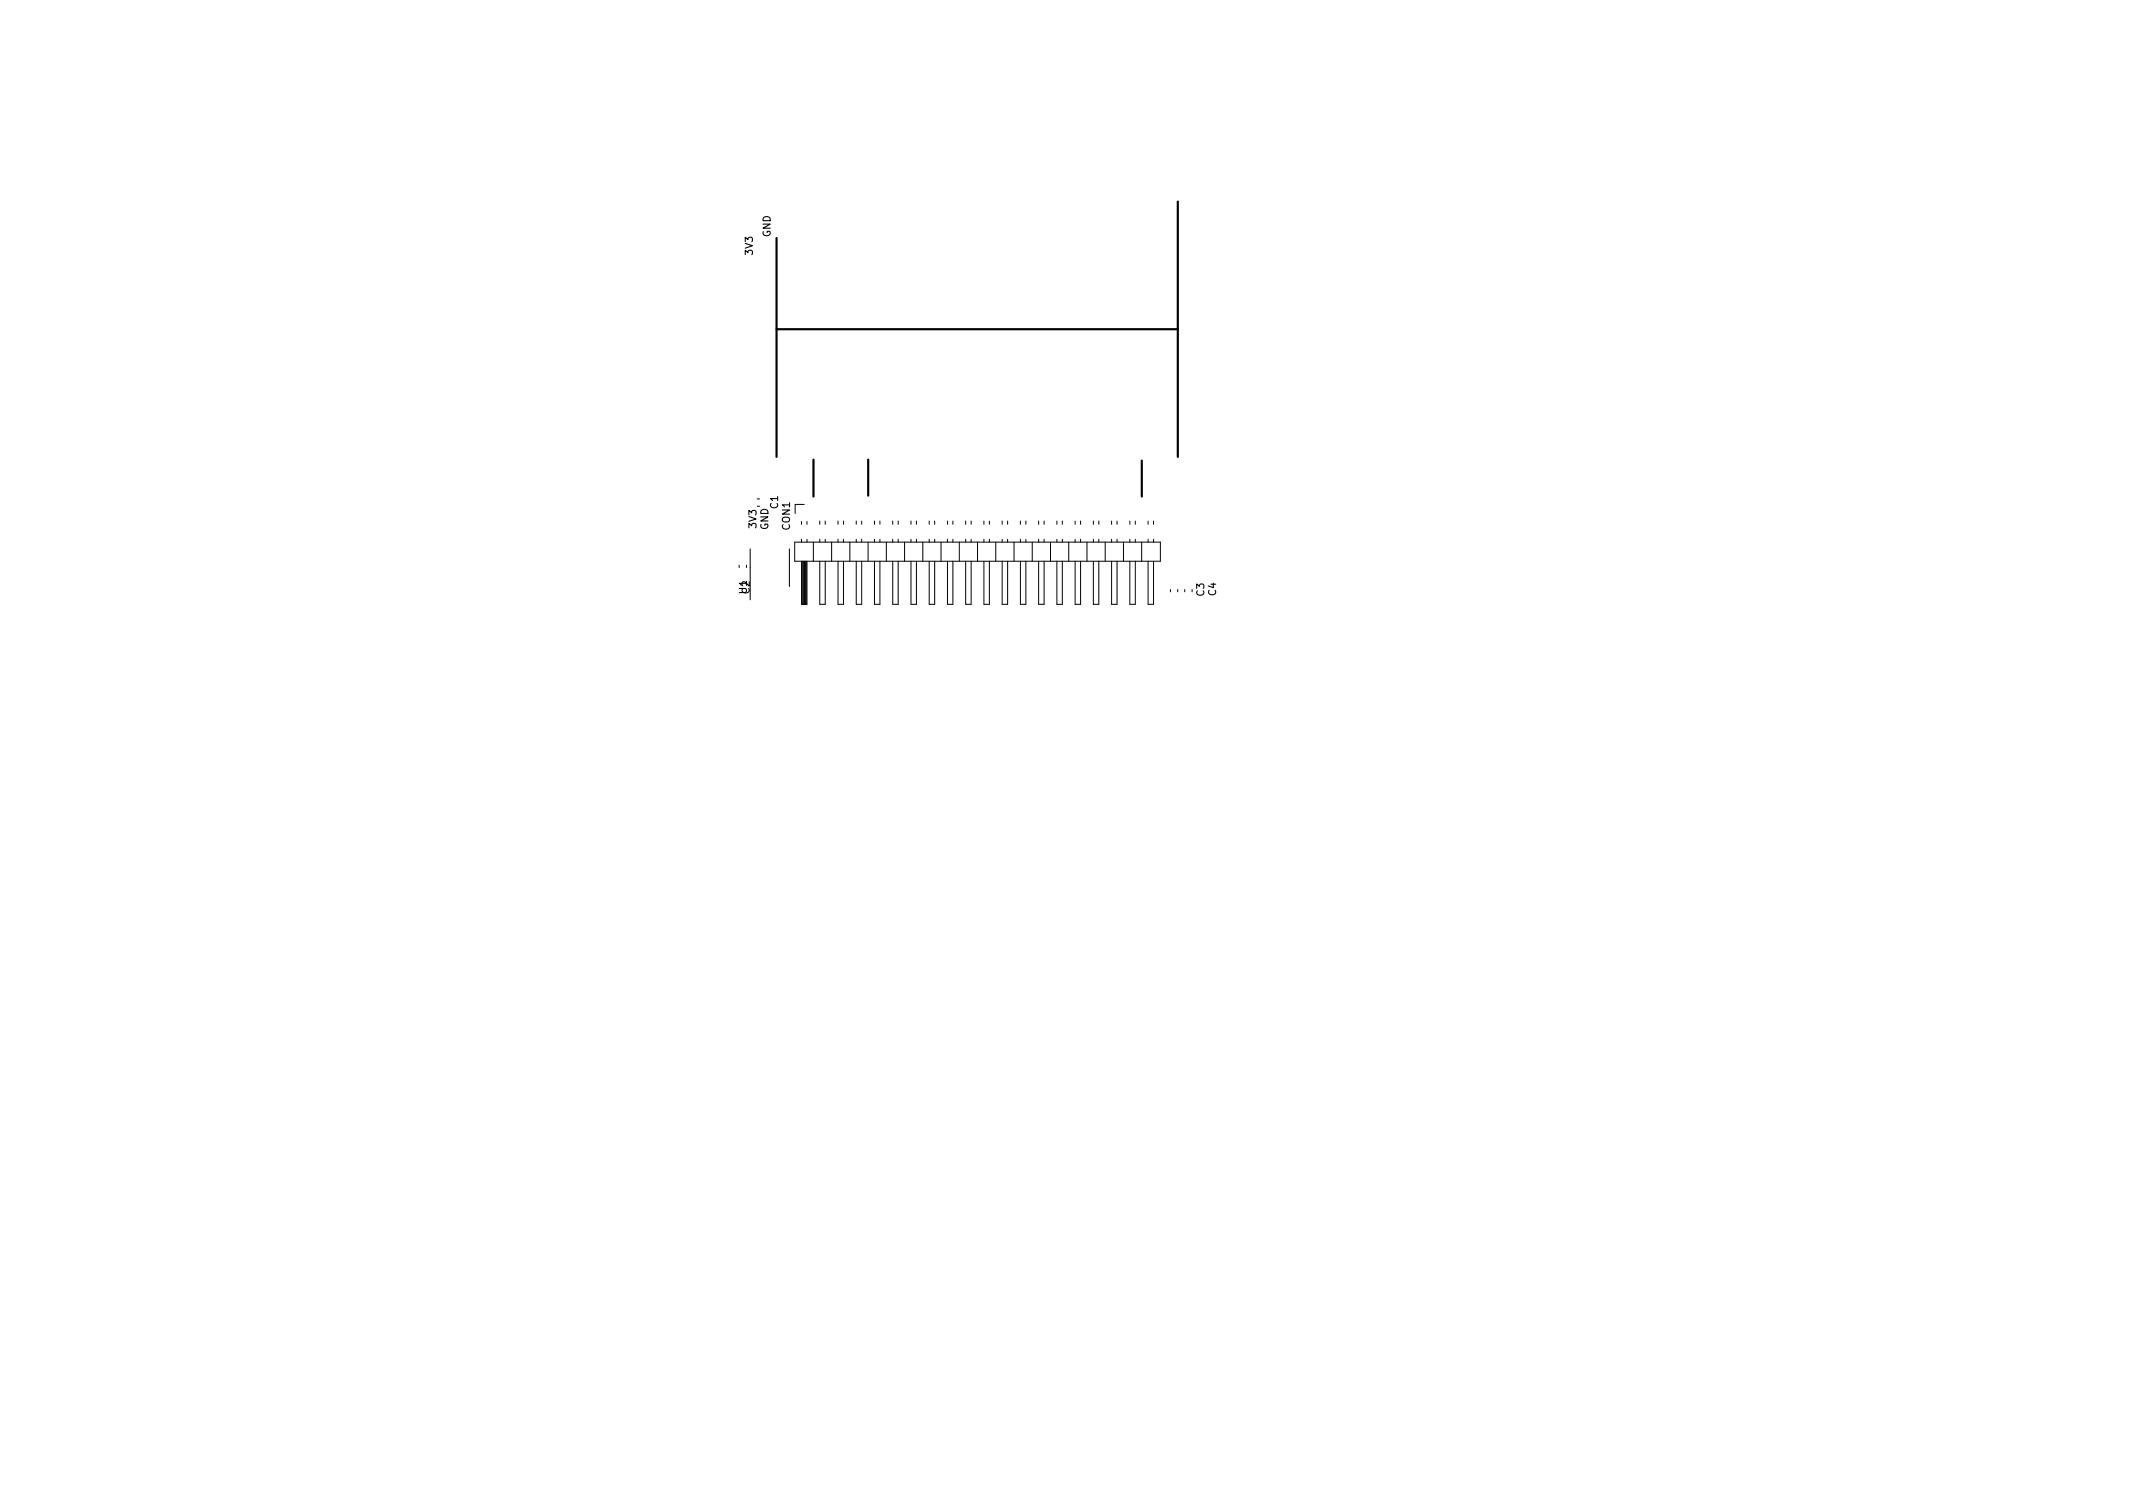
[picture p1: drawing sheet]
<svg xmlns="http://www.w3.org/2000/svg" width="297mm" height="210mm" viewBox="0 0 297 210" stroke-linecap="round" stroke-linejoin="round" font-family="sans-serif">
<defs><g id="words">
<g font-size="1.4">
<text x="104.8" y="35.5" transform="rotate(-90 104.8 35.5)">3V3</text>
<text x="107.3" y="33" transform="rotate(-90 107.3 33)">GND</text>
<text x="108.3" y="70.8" transform="rotate(-90 108.3 70.8)">C1</text>
<text x="105.3" y="73.5" transform="rotate(-90 105.3 73.5)">3V3</text>
<text x="107" y="73.8" transform="rotate(-90 107 73.8)">GND</text>
<text x="110" y="73.8" transform="rotate(-90 110 73.8)">CON1</text>
<text x="104" y="82.6" transform="rotate(-90 104 82.6)">U1</text>
<text x="167.7" y="83" transform="rotate(-90 167.7 83)">C3</text>
<text x="169.3" y="82.9" transform="rotate(-90 169.3 82.9)">C4</text>
</g>
</g></defs>
<path d="M108.1 33.1v30.5M164 28.1v35.5M108.1 45.8h55.9M113.3 64v5.1M120.9 64v5M159 64.1v5" fill="none" stroke="#000" stroke-width=".3"/>
<g fill="none" stroke="#000" stroke-width=".14">
<path d="M102.9 78.7v.3M104 78.7v.3M104.5 76.4v7.1M105.4 69.5h.4M105.4 70.5h.4M109.9 76.4v5.3M110.7 75.5h50.9v2.6h-50.9zM111.6 72.6v.4M111.6 75.1v.4M111.6 78.1v6h.8v-6M111.7 78.1v6M111.8 78.1v6"/>
<path d="M111.9 78.1v6M112 70.2h-1.3v1.3M112 78.1v6M112.2 78.1v6M112.3 78.1v6M112.4 72.6v.4M112.4 75.1v.4M113.3 75.5v2.6M114.2 78.1v6h.7v-6M114.2 72.6v.4M114.2 75.1v.4M114.9 72.6v.4"/>
<path d="M114.9 75.1v.4M115.8 75.5v2.6M116.7 78.1v6h.8v-6M116.7 72.6v.4M116.7 75.1v.4M117.5 72.6v.4M117.5 75.1v.4M118.4 75.5v2.6M119.2 78.1v6h.8v-6M119.2 72.6v.4M119.2 75.1v.4M120 72.6v.4"/>
<path d="M120 75.1v.4M120.9 75.5v2.6M121.8 78.1v6h.7v-6M121.8 72.6v.4M121.8 75.1v.4M122.5 72.6v.4M122.5 75.1v.4M123.4 75.5v2.6M124.3 78.1v6h.8v-6M124.3 72.6v.4M124.3 75.1v.4M125.1 72.6v.4"/>
<path d="M125.1 75.1v.4M126 75.5v2.6M126.9 78.1v6h.7v-6M126.9 72.6v.4M126.9 75.1v.4M127.6 72.6v.4M127.6 75.1v.4M128.5 75.5v2.6M129.4 78.1v6h.8v-6M129.4 72.6v.4M129.4 75.1v.4M130.2 72.6v.4"/>
<path d="M130.2 75.1v.4M131.1 75.5v2.6M131.9 78.1v6h.8v-6M131.9 72.6v.4M131.9 75.1v.4M132.7 72.6v.4M132.7 75.1v.4M133.6 75.5v2.6M134.5 78.1v6h.7v-6M134.5 72.6v.4M134.5 75.1v.4M135.2 72.6v.4"/>
<path d="M135.2 75.1v.4M136.1 75.5v2.6M137 78.1v6h.8v-6M137 72.6v.4M137 75.1v.4M137.8 72.6v.4M137.8 75.1v.4M138.7 75.5v2.6M139.6 78.1v6h.7v-6M139.6 72.6v.4M139.6 75.1v.4M140.3 72.6v.4"/>
<path d="M140.3 75.1v.4M141.2 75.5v2.6M142.1 78.1v6h.8v-6M142.1 72.6v.4M142.1 75.1v.4M142.9 72.6v.4M142.9 75.1v.4M143.8 75.5v2.6M144.6 78.1v6h.8v-6M144.6 72.6v.4M144.6 75.1v.4M145.4 72.6v.4"/>
<path d="M145.4 75.1v.4M146.3 75.5v2.6M147.2 78.1v6h.7v-6M147.2 72.6v.4M147.2 75.1v.4M147.9 72.6v.4M147.9 75.1v.4M148.8 75.5v2.6M149.7 78.1v6h.8v-6M149.7 72.6v.4M149.7 75.1v.4M150.5 72.6v.4"/>
<path d="M150.5 75.1v.4M151.4 75.5v2.6M152.3 78.1v6h.7v-6M152.3 72.6v.4M152.3 75.1v.4M153 72.6v.4M153 75.1v.4M153.9 75.5v2.6M154.8 78.1v6h.8v-6M154.8 72.6v.4M154.8 75.1v.4M155.6 72.6v.4"/>
<path d="M155.6 75.1v.4M156.5 75.5v2.6M157.3 78.1v6h.8v-6M157.3 72.6v.4M157.3 75.1v.4M158.1 72.6v.4M158.1 75.1v.4M159 75.5v2.6M159.9 78.1v6h.7v-6M159.9 72.6v.4M159.9 75.1v.4M160.6 72.6v.4"/>
<path d="M160.6 75.1v.4M163 82.1v.3M164 82.1v.3M165 82.1v.3M166 82.1v.3"/>
</g>
<use href="#words"/>
</svg>
